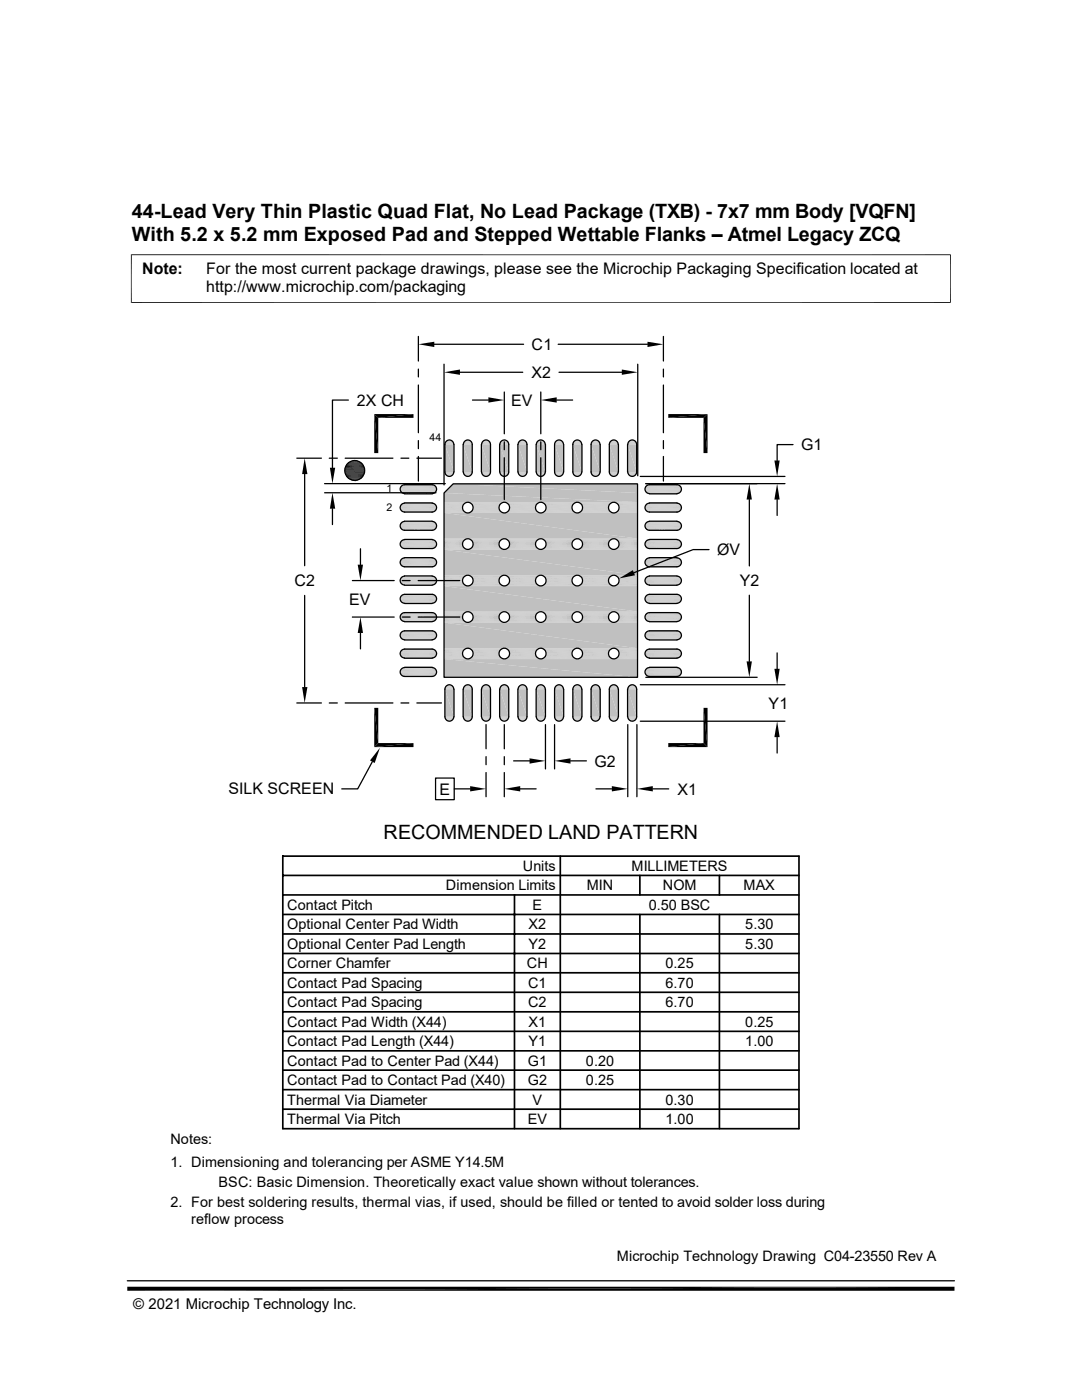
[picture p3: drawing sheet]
<svg xmlns="http://www.w3.org/2000/svg" width="216mm" height="279mm" viewBox="0 0 216 279" stroke-linecap="round" stroke-linejoin="round" font-family="sans-serif">
<defs><g id="words">
<g font-size="3.9">
<text x="26.3" y="43.5">44-Lead Very Thin Plastic Quad Flat, No Lead Package (TXB) - 7x7 mm Body [VQFN]</text>
<text x="26.3" y="48">With 5.2 x 5.2 mm Exposed Pad and Stepped Wettable Flanks – Atmel Legacy ZCQ</text>
<text x="76.5" y="167.4">RECOMMENDED LAND PATTERN</text>
</g>
<g font-size="3.2">
<text x="28.4" y="54.6">Note:</text>
<text x="41.1" y="54.6">For the most current package drawings, please see the Microchip Packaging Specification located at</text>
<text x="41.1" y="58.3">http://www.microchip.com/packaging</text>
<text x="106.1" y="69.9">C1</text>
<text x="106" y="75.4">X2</text>
<text x="71.2" y="80.9">2X CH</text>
<text x="102" y="81">EV</text>
<text x="159.9" y="89.8">G1</text>
<text x="143.1" y="110.8">ØV</text>
<text x="58.8" y="117">C2</text>
<text x="147.6" y="117">Y2</text>
<text x="69.7" y="120.7">EV</text>
<text x="153.4" y="141.4">Y1</text>
<text x="118.6" y="153">G2</text>
<text x="45.6" y="158.5">SILK SCREEN</text>
<text x="87.7" y="158.6">E</text>
<text x="135.2" y="158.6">X1</text>
</g>
<text font-size="3" x="26.6" y="261.3">© 2021 Microchip Technology Inc.</text>
<g font-size="2.9">
<text x="104.3" y="173.8">Units</text>
<text x="126" y="173.8">MILLIMETERS</text>
<text x="89" y="177.7">Dimension Limits</text>
<text x="117.1" y="177.7">MIN</text>
<text x="132.2" y="177.7">NOM</text>
<text x="148.4" y="177.7">MAX</text>
<text x="57.3" y="185.5">Optional Center Pad Width</text>
<text x="57.3" y="181.6">Contact Pitch</text>
<text x="105.5" y="185.5">X2</text>
<text x="106.3" y="181.6">E</text>
<text x="129.5" y="181.6">0.50 BSC</text>
<text x="148.7" y="185.5">5.30</text>
<text x="57.3" y="189.4">Optional Center Pad Length</text>
<text x="105.5" y="189.4">Y2</text>
<text x="148.7" y="189.4">5.30</text>
<text x="57.3" y="197.1">Contact Pad Spacing</text>
<text x="57.3" y="193.3">Corner Chamfer</text>
<text x="105.2" y="193.3">CH</text>
<text x="105.4" y="197.1">C1</text>
<text x="132.8" y="197.1">6.70</text>
<text x="132.8" y="193.3">0.25</text>
<text x="57.3" y="201">Contact Pad Spacing</text>
<text x="105.4" y="201">C2</text>
<text x="132.8" y="201">6.70</text>
<text x="57.3" y="208.8">Contact Pad Length (X44)</text>
<text x="57.3" y="204.9">Contact Pad Width (X44)</text>
<text x="105.5" y="208.8">Y1</text>
<text x="105.5" y="204.9">X1</text>
<text x="148.7" y="208.8">1.00</text>
<text x="148.7" y="204.9">0.25</text>
<text x="57.3" y="212.7">Contact Pad to Center Pad (X44)</text>
<text x="105.3" y="212.7">G1</text>
<text x="116.9" y="212.7">0.20</text>
<text x="57.3" y="220.4">Thermal Via Diameter</text>
<text x="57.3" y="216.6">Contact Pad to Contact Pad (X40)</text>
<text x="105.3" y="216.6">G2</text>
<text x="106.3" y="220.4">V</text>
<text x="116.9" y="216.6">0.25</text>
<text x="132.8" y="220.4">0.30</text>
<text x="57.3" y="224.3">Thermal Via Pitch</text>
<text x="105.3" y="224.3">EV</text>
<text x="132.8" y="224.3">1.00</text>
<text x="34" y="232.9">1. Dimensioning and tolerancing per ASME Y14.5M</text>
<text x="34" y="228.3">Notes:</text>
<text x="43.6" y="236.9">BSC: Basic Dimension. Theoretically exact value shown without tolerances.</text>
<text x="34" y="240.9">2. For best soldering results, thermal vias, if used, should be filled or tented to avoid solder loss during</text>
<text x="38.1" y="244.3">reflow process</text>
<text x="123.1" y="251.6">Microchip Technology Drawing C04-23550 Rev A</text>
</g>
<g font-size="2.1">
<text x="85.7" y="88">44</text>
<text x="77.1" y="98.2">1</text>
<text x="77.1" y="102">2</text>
</g>
</g></defs>
<g fill="#c0c0c0">
<path d="M125.9 87.8h.5z"/>
<path d="M126.1 87.8h.3z"/>
<path d="M122.3 87.8h.4z"/>
<path d="M122.4 87.8h.3z"/>
<path d="M118.6 87.8h.5z"/>
<path d="M118.7 87.8h.4z"/>
<path d="M114.9 87.8h.5z"/>
<path d="M115.1 87.8h.3z"/>
<path d="M111.3 87.8h.5z"/>
<path d="M111.5 87.8h.3z"/>
<path d="M107.7 87.8h.5z"/>
<path d="M107.8 87.8h.4z"/>
<path d="M104 87.8h.5z"/>
<path d="M104.2 87.8h.3z"/>
<path d="M100.4 87.8h.5z"/>
<path d="M100.5 87.8h.4z"/>
<path d="M96.7 87.8h.5z"/>
<path d="M96.9 87.8h.3z"/>
<path d="M93.1 87.8h.5z"/>
<path d="M93.3 87.8h.3z"/>
<path d="M89.5 87.8h.4z"/>
<path d="M89.6 87.8h.3z"/>
<path d="M125.7 87.9h.8z"/>
<path d="M125.9 87.8l.6 .1z"/>
<path d="M122.1 87.9h.8z"/>
<path d="M122.3 87.8l.6 .1z"/>
<path d="M118.4 87.9h.9z"/>
<path d="M118.6 87.8l.7 .1z"/>
<path d="M114.8 87.9h.8z"/>
<path d="M114.9 87.8l.7 .1z"/>
<path d="M111.2 87.9h.8z"/>
<path d="M111.3 87.8l.7 .1z"/>
<path d="M107.5 87.9h.8z"/>
<path d="M107.7 87.8l.6 .1z"/>
<path d="M103.8 87.9h.8z"/>
<path d="M104 87.8l.6 .1z"/>
<path d="M100.2 87.9h.8z"/>
<path d="M100.4 87.8l.6 .1z"/>
<path d="M96.6 87.9h.8z"/>
<path d="M96.7 87.8l.7 .1z"/>
<path d="M92.9 87.9h.8z"/>
<path d="M93.1 87.8l.6 .1z"/>
<path d="M89.3 87.9h.8z"/>
<path d="M89.5 87.8l.6 .1z"/>
<path d="M125.6 88h1.1z"/>
<path d="M125.7 87.9l1 .1z"/>
<path d="M121.9 88h1.1z"/>
<path d="M122.1 87.9l.9 .1z"/>
<path d="M118.3 88h1.1z"/>
<path d="M118.4 87.9l1 .1z"/>
<path d="M114.6 88h1.1z"/>
<path d="M114.8 87.9l.9 .1z"/>
<path d="M111 88h1.1z"/>
<path d="M111.2 87.9l.9 .1z"/>
<path d="M107.4 88h1.1z"/>
<path d="M107.5 87.9l1 .1z"/>
<path d="M103.7 88h1.1z"/>
<path d="M103.8 87.9l1 .1z"/>
<path d="M100.1 88h1.1z"/>
<path d="M100.2 87.9l1 .1z"/>
<path d="M96.4 88h1.1z"/>
<path d="M96.6 87.9l.9 .1z"/>
<path d="M92.8 88h1.1z"/>
<path d="M92.9 87.9l1 .1z"/>
<path d="M89.1 88h1.1z"/>
<path d="M89.3 87.9l.9 .1z"/>
<path d="M125.6 88l1.2 .1h-1.3z"/>
<path d="M125.6 88h1.1l.1 .1z"/>
<path d="M121.9 88l1.2 .1h-1.3z"/>
<path d="M121.9 88h1.1l.1 .1z"/>
<path d="M118.3 88l1.2 .1h-1.3z"/>
<path d="M118.3 88h1.1l.1 .1z"/>
<path d="M114.6 88l1.3 .1h-1.4z"/>
<path d="M114.6 88h1.1l.2 .1z"/>
<path d="M111 88l1.2 .1h-1.3z"/>
<path d="M111 88h1.1l.1 .1z"/>
<path d="M107.4 88l1.2 .1h-1.4z"/>
<path d="M107.4 88h1.1l.1 .1z"/>
<path d="M103.7 88l1.2 .1h-1.3z"/>
<path d="M103.7 88h1.1l.1 .1z"/>
<path d="M100.1 88l1.2 .1h-1.4z"/>
<path d="M100.1 88h1.1l.1 .1z"/>
<path d="M96.4 88l1.3 .1h-1.4z"/>
<path d="M96.4 88h1.1l.2 .1z"/>
<path d="M92.8 88l1.2 .1h-1.3z"/>
<path d="M92.8 88h1.1l.1 .1z"/>
<path d="M89.1 88l1.2 .1h-1.3z"/>
<path d="M89.1 88h1.1l.1 .1z"/>
<path d="M125.5 88.1l1.4 .1h-1.6z"/>
<path d="M125.5 88.1h1.3l.1 .1z"/>
<path d="M121.8 88.1l1.5 .1h-1.6z"/>
<path d="M121.8 88.1h1.3l.2 .1z"/>
<path d="M118.2 88.1l1.4 .1h-1.5z"/>
<path d="M118.2 88.1h1.3l.1 .1z"/>
<path d="M114.5 88.1l1.5 .1h-1.6z"/>
<path d="M114.5 88.1h1.4l.1 .1z"/>
<path d="M110.9 88.1l1.4 .1h-1.5z"/>
<path d="M110.9 88.1h1.3l.1 .1z"/>
<path d="M107.2 88.1l1.5 .1h-1.6z"/>
<path d="M107.2 88.1h1.4l.1 .1z"/>
<path d="M103.6 88.1l1.4 .1h-1.5z"/>
<path d="M103.6 88.1h1.3l.1 .1z"/>
<path d="M99.9 88.1l1.5 .1h-1.6z"/>
<path d="M99.9 88.1h1.4l.1 .1z"/>
<path d="M96.3 88.1l1.4 .1h-1.5z"/>
<path d="M96.3 88.1h1.4v.1z"/>
<path d="M92.7 88.1l1.4 .1h-1.6z"/>
<path d="M92.7 88.1h1.3l.1 .1z"/>
<path d="M89 88.1l1.5 .1h-1.6z"/>
<path d="M89 88.1h1.3l.2 .1z"/>
<path d="M125.3 88.2l1.7 .2h-1.7z"/>
<path d="M125.3 88.2h1.6l.1 .2z"/>
<path d="M121.7 88.2l1.7 .2h-1.8z"/>
<path d="M121.7 88.2h1.6l.1 .2z"/>
<path d="M118.1 88.2l1.6 .2h-1.7z"/>
<path d="M118.1 88.2h1.5l.1 .2z"/>
<path d="M114.4 88.2l1.6 .2h-1.7z"/>
<path d="M114.4 88.2h1.6v.2z"/>
<path d="M110.8 88.2l1.6 .2h-1.7z"/>
<path d="M110.8 88.2h1.5l.1 .2z"/>
<path d="M107.1 88.2l1.7 .2h-1.7z"/>
<path d="M107.1 88.2h1.6l.1 .2z"/>
<path d="M103.5 88.2l1.6 .2h-1.7z"/>
<path d="M103.5 88.2h1.5l.1 .2z"/>
<path d="M99.8 88.2l1.7 .2h-1.7z"/>
<path d="M99.8 88.2h1.6l.1 .2z"/>
<path d="M96.2 88.2l1.6 .2h-1.7z"/>
<path d="M96.2 88.2h1.5l.1 .2z"/>
<path d="M92.5 88.2l1.7 .2h-1.7z"/>
<path d="M92.5 88.2h1.6l.1 .2z"/>
<path d="M88.9 88.2l1.7 .2h-1.8z"/>
<path d="M88.9 88.2h1.6l.1 .2z"/>
<path d="M125.3 88.4l1.7 .2h-1.8z"/>
<path d="M125.3 88.4h1.7v.2z"/>
<path d="M121.6 88.4l1.8 .2h-1.8z"/>
<path d="M121.6 88.4h1.8v.2z"/>
<path d="M118 88.4l1.7 .2h-1.8z"/>
<path d="M118 88.4h1.7v.2z"/>
<path d="M114.3 88.4l1.8 .2h-1.8z"/>
<path d="M114.3 88.4h1.7l.1 .2z"/>
<path d="M110.7 88.4l1.7 .2h-1.7z"/>
<path d="M110.7 88.4h1.7v.2z"/>
<path d="M107.1 88.4l1.7 .2h-1.8z"/>
<path d="M107.1 88.4h1.7v.2z"/>
<path d="M103.4 88.4l1.8 .2h-1.8z"/>
<path d="M103.4 88.4h1.7l.1 .2z"/>
<path d="M99.8 88.4l1.7 .2h-1.8z"/>
<path d="M99.8 88.4h1.7v.2z"/>
<path d="M96.1 88.4l1.8 .2h-1.8z"/>
<path d="M96.1 88.4h1.7l.1 .2z"/>
<path d="M92.5 88.4l1.7 .2h-1.8z"/>
<path d="M92.5 88.4h1.7v.2z"/>
<path d="M88.8 88.4l1.8 .2h-1.8z"/>
<path d="M88.8 88.4h1.8v.2z"/>
<path d="M125.2 88.6l1.8 .1h-1.8z"/>
<path d="M125.2 88.6h1.8v.1z"/>
<path d="M121.6 88.6l1.8 .1h-1.8z"/>
<path d="M121.6 88.6h1.8v.1z"/>
<path d="M117.9 88.6l1.9 .1h-1.9z"/>
<path d="M117.9 88.6h1.8l.1 .1z"/>
<path d="M114.3 88.6l1.8 .1h-1.8z"/>
<path d="M114.3 88.6h1.8v.1z"/>
<path d="M110.7 88.6l1.8 .1h-1.8z"/>
<path d="M110.7 88.6h1.7l.1 .1z"/>
<path d="M107 88.6l1.8 .1h-1.8z"/>
<path d="M107 88.6h1.8v.1z"/>
<path d="M103.4 88.6l1.8 .1h-1.9z"/>
<path d="M103.4 88.6h1.8v.1z"/>
<path d="M99.7 88.6l1.8 .1h-1.8z"/>
<path d="M99.7 88.6h1.8v.1z"/>
<path d="M96.1 88.6l1.8 .1h-1.8z"/>
<path d="M96.1 88.6h1.8v.1z"/>
<path d="M92.4 88.6l1.8 .1h-1.8z"/>
<path d="M92.4 88.6h1.8v.1z"/>
<path d="M88.8 88.6l1.8 .1h-1.8z"/>
<path d="M88.8 88.6h1.8v.1z"/>
<path d="M125.2 88.7l1.8 5.5h-1.8z"/>
<path d="M125.2 88.7h1.8v5.5z"/>
<path d="M121.6 88.7l1.8 5.5h-1.8z"/>
<path d="M121.6 88.7h1.8v5.5z"/>
<path d="M117.9 88.7l1.9 5.5h-1.9z"/>
<path d="M117.9 88.7h1.9v5.5z"/>
<path d="M114.3 88.7l1.8 5.5h-1.8z"/>
<path d="M114.3 88.7h1.8v5.5z"/>
<path d="M110.7 88.7l1.8 5.5h-1.8z"/>
<path d="M110.7 88.7h1.8v5.5z"/>
<path d="M107 88.7l1.8 5.5h-1.8z"/>
<path d="M107 88.7h1.8v5.5z"/>
<path d="M103.3 88.7l1.9 5.5h-1.9z"/>
<path d="M103.3 88.7h1.9v5.5z"/>
<path d="M99.7 88.7l1.8 5.5h-1.8z"/>
<path d="M99.7 88.7h1.8v5.5z"/>
<path d="M96.1 88.7l1.8 5.5h-1.8z"/>
<path d="M96.1 88.7h1.8v5.5z"/>
<path d="M92.4 88.7l1.8 5.5h-1.8z"/>
<path d="M92.4 88.7h1.8v5.5z"/>
<path d="M88.8 88.7l1.8 5.5h-1.8z"/>
<path d="M88.8 88.7h1.8v5.5z"/>
<path d="M125.2 94.2l1.8 .2h-1.8z"/>
<path d="M125.2 94.2h1.8v.2z"/>
<path d="M121.6 94.2l1.8 .2h-1.8z"/>
<path d="M121.6 94.2h1.8v.2z"/>
<path d="M117.9 94.2l1.8 .2h-1.8z"/>
<path d="M117.9 94.2h1.9l-.1 .2z"/>
<path d="M114.3 94.2l1.8 .2h-1.8z"/>
<path d="M114.3 94.2h1.8v.2z"/>
<path d="M110.7 94.2l1.7 .2h-1.7z"/>
<path d="M110.7 94.2h1.8l-.1 .2z"/>
<path d="M103.3 94.2l1.9 .2h-1.8z"/>
<path d="M103.3 94.2h1.9v.2z"/>
<path d="M99.7 94.2l1.8 .2h-1.8z"/>
<path d="M99.7 94.2h1.8v.2z"/>
<path d="M96.1 94.2l1.8 .2h-1.8z"/>
<path d="M96.1 94.2h1.8v.2z"/>
<path d="M92.4 94.2l1.8 .2h-1.8z"/>
<path d="M92.4 94.2h1.8v.2z"/>
<path d="M88.8 94.2l1.8 .2h-1.8z"/>
<path d="M88.8 94.2h1.8v.2z"/>
<path d="M107 94.2l1.8 .2h-1.8z"/>
<path d="M107 94.2h1.8v.2z"/>
<path d="M125.2 94.4l1.8 .1h-1.7z"/>
<path d="M125.2 94.4h1.8v.1z"/>
<path d="M121.6 94.4l1.8 .1h-1.8z"/>
<path d="M121.6 94.4h1.8v.1z"/>
<path d="M117.9 94.4l1.8 .1h-1.7z"/>
<path d="M117.9 94.4h1.8v.1z"/>
<path d="M114.3 94.4l1.7 .1h-1.7z"/>
<path d="M114.3 94.4h1.8l-.1 .1z"/>
<path d="M110.7 94.4l1.7 .1h-1.7z"/>
<path d="M110.7 94.4h1.7v.1z"/>
<path d="M103.4 94.4l1.7 .1h-1.7z"/>
<path d="M103.4 94.4h1.8l-.1 .1z"/>
<path d="M99.7 94.4l1.8 .1h-1.7z"/>
<path d="M99.7 94.4h1.8v.1z"/>
<path d="M96.1 94.4l1.7 .1h-1.7z"/>
<path d="M96.1 94.4h1.8l-.1 .1z"/>
<path d="M92.4 94.4l1.8 .1h-1.7z"/>
<path d="M92.4 94.4h1.8v.1z"/>
<path d="M88.8 94.4l1.8 .1h-1.8z"/>
<path d="M88.8 94.4h1.8v.1z"/>
<path d="M107 94.4l1.8 .1h-1.7z"/>
<path d="M107 94.4h1.8v.1z"/>
<path d="M125.3 94.5l1.6 .2h-1.6z"/>
<path d="M125.3 94.5h1.7l-.1 .2z"/>
<path d="M121.6 94.5l1.7 .2h-1.6z"/>
<path d="M121.6 94.5h1.8l-.1 .2z"/>
<path d="M118 94.5l1.6 .2h-1.5z"/>
<path d="M118 94.5h1.7l-.1 .2z"/>
<path d="M114.3 94.5l1.7 .2h-1.6z"/>
<path d="M114.3 94.5h1.7v.2z"/>
<path d="M110.7 94.5l1.6 .2h-1.5z"/>
<path d="M110.7 94.5h1.7l-.1 .2z"/>
<path d="M103.4 94.5l1.6 .2h-1.5z"/>
<path d="M103.4 94.5h1.7l-.1 .2z"/>
<path d="M99.8 94.5l1.6 .2h-1.6z"/>
<path d="M99.8 94.5h1.7l-.1 .2z"/>
<path d="M96.1 94.5l1.6 .2h-1.5z"/>
<path d="M96.1 94.5h1.7l-.1 .2z"/>
<path d="M92.5 94.5l1.6 .2h-1.6z"/>
<path d="M92.5 94.5h1.7l-.1 .2z"/>
<path d="M88.8 94.5l1.7 .2h-1.6z"/>
<path d="M88.8 94.5h1.8l-.1 .2z"/>
<path d="M107.1 94.5l1.6 .2h-1.6z"/>
<path d="M107.1 94.5h1.7l-.1 .2z"/>
<path d="M125.3 94.7l1.5 .1h-1.3z"/>
<path d="M125.3 94.7h1.6l-.1 .1z"/>
<path d="M121.7 94.7l1.4 .1h-1.3z"/>
<path d="M121.7 94.7h1.6l-.2 .1z"/>
<path d="M118.1 94.7l1.4 .1h-1.3z"/>
<path d="M118.1 94.7h1.5l-.1 .1z"/>
<path d="M114.4 94.7l1.5 .1h-1.4z"/>
<path d="M114.4 94.7h1.6l-.1 .1z"/>
<path d="M110.8 94.7l1.4 .1h-1.3z"/>
<path d="M110.8 94.7h1.5l-.1 .1z"/>
<path d="M103.5 94.7l1.4 .1h-1.3z"/>
<path d="M103.5 94.7h1.5l-.1 .1z"/>
<path d="M99.8 94.7l1.5 .1h-1.4z"/>
<path d="M99.8 94.7h1.6l-.1 .1z"/>
<path d="M96.2 94.7l1.5 .1h-1.4z"/>
<path d="M96.2 94.7h1.5v.1z"/>
<path d="M92.5 94.7l1.5 .1h-1.3z"/>
<path d="M92.5 94.7h1.6l-.1 .1z"/>
<path d="M88.9 94.7l1.4 .1h-1.3z"/>
<path d="M88.9 94.7h1.6l-.2 .1z"/>
<path d="M107.1 94.7l1.4 .1h-1.2z"/>
<path d="M107.1 94.7h1.6l-.2 .1z"/>
<path d="M125.5 94.8l1.2 .1h-1.1z"/>
<path d="M125.5 94.8h1.3l-.1 .1z"/>
<path d="M121.8 94.8l1.2 .1h-1.1z"/>
<path d="M121.8 94.8h1.3l-.1 .1z"/>
<path d="M118.2 94.8l1.2 .1h-1.1z"/>
<path d="M118.2 94.8h1.3l-.1 .1z"/>
<path d="M114.5 94.8l1.2 .1h-1.1z"/>
<path d="M114.5 94.8h1.4l-.2 .1z"/>
<path d="M110.9 94.8l1.2 .1h-1.1z"/>
<path d="M110.9 94.8h1.3l-.1 .1z"/>
<path d="M103.6 94.8l1.2 .1h-1.1z"/>
<path d="M103.6 94.8h1.3l-.1 .1z"/>
<path d="M99.9 94.8l1.3 .1h-1.1z"/>
<path d="M99.9 94.8h1.4l-.1 .1z"/>
<path d="M96.3 94.8l1.2 .1h-1.1z"/>
<path d="M96.3 94.8h1.4l-.2 .1z"/>
<path d="M92.7 94.8l1.2 .1h-1.1z"/>
<path d="M92.7 94.8h1.3l-.1 .1z"/>
<path d="M89 94.8l1.2 .1h-1.1z"/>
<path d="M89 94.8h1.3l-.1 .1z"/>
<path d="M107.3 94.8l1.1 .2h-1z"/>
<path d="M107.3 94.8h1.2l-.1 .2z"/>
<path d="M125.6 94.9l.9 .1z"/>
<path d="M125.6 94.9h1.1z"/>
<path d="M121.9 94.9l1 .1z"/>
<path d="M121.9 94.9h1.1z"/>
<path d="M118.3 94.9l1 .1z"/>
<path d="M118.3 94.9h1.1z"/>
<path d="M114.6 94.9l1 .1z"/>
<path d="M114.6 94.9h1.1z"/>
<path d="M111 94.9l1 .1z"/>
<path d="M111 94.9h1.1z"/>
<path d="M103.7 94.9l.9 .1z"/>
<path d="M103.7 94.9h1.1z"/>
<path d="M100.1 94.9l.9 .1z"/>
<path d="M100.1 94.9h1.1z"/>
<path d="M96.4 94.9l1 .1z"/>
<path d="M96.4 94.9h1.1z"/>
<path d="M92.8 94.9l.9 .1z"/>
<path d="M92.8 94.9h1.1z"/>
<path d="M89.1 94.9l1 .1z"/>
<path d="M89.1 94.9h1.1z"/>
<path d="M107.4 95h.8z"/>
<path d="M107.4 95h1z"/>
<path d="M125.7 95h.7z"/>
<path d="M125.7 95h.8z"/>
<path d="M122.1 95h.6z"/>
<path d="M122.1 95h.8z"/>
<path d="M118.4 95h.7z"/>
<path d="M118.4 95h.9z"/>
<path d="M114.8 95h.6z"/>
<path d="M114.8 95h.8z"/>
<path d="M111.2 95h.6z"/>
<path d="M111.2 95h.8z"/>
<path d="M103.8 95h.7z"/>
<path d="M103.8 95h.8z"/>
<path d="M100.2 95h.7z"/>
<path d="M100.2 95h.8z"/>
<path d="M96.6 95h.6z"/>
<path d="M96.6 95h.8z"/>
<path d="M92.9 95h.7z"/>
<path d="M92.9 95h.8z"/>
<path d="M89.3 95h.6z"/>
<path d="M89.3 95h.8z"/>
<path d="M107.6 95l.5 .1z"/>
<path d="M107.6 95h.6z"/>
<path d="M125.9 95l.3 .1z"/>
<path d="M125.9 95h.5z"/>
<path d="M122.3 95l.3 .1z"/>
<path d="M122.3 95h.4z"/>
<path d="M118.6 95l.3 .1z"/>
<path d="M118.6 95h.5z"/>
<path d="M114.9 95l.4 .1z"/>
<path d="M114.9 95h.5z"/>
<path d="M111.3 95l.3 .1z"/>
<path d="M111.3 95h.5z"/>
<path d="M107.7 95.1h.2z"/>
<path d="M107.7 95.1h.4z"/>
<path d="M104 95l.4 .1z"/>
<path d="M104 95h.5z"/>
<path d="M100.4 95l.3 .1z"/>
<path d="M100.4 95h.5z"/>
<path d="M96.7 95l.4 .1z"/>
<path d="M96.7 95h.5z"/>
<path d="M93.1 95l.3 .1z"/>
<path d="M93.1 95h.5z"/>
<path d="M89.5 95l.2 .1z"/>
<path d="M89.5 95h.4z"/>
</g>
<g fill="none" stroke="#c0c0c0" stroke-width=".2">
<path d="M79.8 97.5h7.3M79.8 97.6h7.3M79.8 97.8h7.3M79.9 97.3h7.2M79.9 98h7.2M79.9 97.2h7.1M79.9 98.1h7.1M80 97h7M80 98.2h7M80.1 96.9h6.7M80.1 98.4h6.7M80.3 96.8h6.4"/>
<path d="M80.3 98.5h6.4M80.4 96.8h6.1M80.4 98.5h6.1M80.6 96.7h5.8M80.6 98.6h5.8M128.7 97.5h7.3M128.7 97.6h7.3M128.7 97.8h7.3M128.7 97.3h7.2M128.7 98h7.2M128.8 97.2h7.1M128.8 98.1h7.1"/>
<path d="M128.9 97h6.9M128.9 98.2h6.9M129 96.9h6.7M129 98.4h6.7M129.1 96.8h6.5M129.1 98.5h6.5M129.3 96.8h6.1M129.3 98.5h6.1M129.4 96.7h5.8M129.4 98.6h5.8M79.8 101.1h7.3M79.8 101.3h7.3"/>
<path d="M79.8 101.5h7.3M79.8 104.8h7.3M79.8 104.9h7.3M79.8 105.1h7.3M79.8 108.4h7.3M79.8 108.6h7.3M79.8 108.8h7.3M79.8 112.1h7.3M79.8 112.2h7.3M79.8 112.4h7.3M79.8 115.7h7.3M79.8 115.9h7.3"/>
<path d="M79.8 116h7.3M79.8 119.3h7.3M79.8 119.5h7.3M79.8 119.7h7.3M79.9 101h7.2M79.9 101.6h7.2M79.9 104.6h7.2M79.9 105.3h7.2M79.9 108.2h7.2M79.9 108.9h7.2M79.9 111.9h7.2M79.9 112.5h7.2"/>
<path d="M79.9 115.5h7.2M79.9 116.2h7.2M79.9 119.2h7.2M79.9 119.8h7.2M79.9 100.8h7.1M79.9 101.8h7.1M79.9 104.5h7.1M79.9 105.4h7.1M79.9 108.1h7.1M79.9 109.1h7.1M79.9 111.7h7.1M79.9 112.7h7.1"/>
<path d="M79.9 115.4h7.1M79.9 116.4h7.1M79.9 119h7.1M79.9 120h7.1M80 100.7h7M80 101.9h7M80 104.3h7M80 105.6h7M80 108h7M80 109.2h7M80 111.6h7M80 112.8h7"/>
<path d="M80 115.3h7M80 116.5h7M80 118.9h7M80.1 100.6h6.7M80.1 102h6.7M80.1 104.2h6.7M80.1 105.7h6.7M80.1 107.8h6.7M80.1 109.3h6.7M80.1 111.5h6.7M80.1 112.9h6.7M80.1 115.1h6.7"/>
<path d="M80.1 116.6h6.7M80.1 118.8h6.7M80.3 100.5h6.4M80.3 102.1h6.4M80.3 104.1h6.4M80.3 105.7h6.4M80.3 107.8h6.4M80.3 109.4h6.4M80.3 111.4h6.4M80.3 113h6.4M80.3 115.1h6.4M80.3 116.7h6.4"/>
<path d="M80.3 118.7h6.4M80.4 100.4h6.1M80.4 102.2h6.1M80.4 104.1h6.1M80.4 105.8h6.1M80.4 107.7h6.1M80.4 109.5h6.1M80.4 111.4h6.1M80.4 113.1h6.1M80.4 115h6.1M80.4 116.7h6.1M80.4 118.6h6.1"/>
<path d="M80.6 100.4h5.8M80.6 102.2h5.8M80.6 105.8h5.8M80.6 107.7h5.8M80.6 109.5h5.8M80.6 111.3h5.8M80.6 113.1h5.8M80.6 115h5.8M80.6 116.8h5.8M128.7 101.1h7.3M128.7 101.3h7.3M128.7 101.5h7.3"/>
<path d="M128.7 104.8h7.3M128.7 104.9h7.3M128.7 105.1h7.3M128.7 108.4h7.3M128.7 108.6h7.3M128.7 108.8h7.3M128.7 112.1h7.3M128.7 112.2h7.3M128.7 112.4h7.3M128.7 115.7h7.3M128.7 115.9h7.3M128.7 116h7.3"/>
<path d="M128.7 119.3h7.3M128.7 119.5h7.3M128.7 119.7h7.3M128.7 101h7.2M128.7 101.6h7.2M128.7 104.6h7.2M128.7 105.3h7.2M128.7 108.2h7.2M128.7 108.9h7.2M128.7 111.9h7.2M128.7 112.5h7.2M128.7 115.5h7.2"/>
<path d="M128.7 116.2h7.2M128.7 119.2h7.2M128.7 119.8h7.2M128.8 100.8h7.1M128.8 101.8h7.1M128.8 104.5h7.1M128.8 105.4h7.1M128.8 108.1h7.1M128.8 109.1h7.1M128.8 111.7h7.1M128.8 112.7h7.1M128.8 115.4h7.1"/>
<path d="M128.8 116.4h7.1M128.8 119h7.1M128.8 120h7.1M128.9 100.7h6.9M128.9 101.9h6.9M128.9 104.3h6.9M128.9 105.6h6.9M128.9 108h6.9M128.9 109.2h6.9M128.9 111.6h6.9M128.9 112.8h6.9M128.9 115.3h6.9"/>
<path d="M128.9 116.5h6.9M128.9 118.9h6.9M129 100.6h6.7M129 102h6.7M129 104.2h6.7M129 105.7h6.7M129 107.8h6.7M129 109.3h6.7M129 111.5h6.7M129 112.9h6.7M129 115.1h6.7M129 116.6h6.7"/>
<path d="M129 118.8h6.7M129.1 100.5h6.5M129.1 102.1h6.5M129.1 104.1h6.5M129.1 105.7h6.5M129.1 107.8h6.5M129.1 109.4h6.5M129.1 111.4h6.5M129.1 113h6.5M129.1 115.1h6.5M129.1 116.7h6.5M129.1 118.7h6.5"/>
<path d="M129.3 100.4h6.1M129.3 102.2h6.1M129.3 104.1h6.1M129.3 105.8h6.1M129.3 107.7h6.1M129.3 109.5h6.1M129.3 111.4h6.1M129.3 113.1h6.1M129.3 115h6.1M129.3 116.7h6.1M129.3 118.6h6.1M129.4 100.4h5.8"/>
<path d="M129.4 102.2h5.8M129.4 105.8h5.8M129.4 107.7h5.8M129.4 109.5h5.8M129.4 111.3h5.8M129.4 113.1h5.8M129.4 115h5.8M129.4 116.8h5.8M79.8 123h7.3M79.8 123.1h7.3M79.8 123.3h7.3M79.8 126.6h7.3"/>
<path d="M79.8 126.8h7.3M79.8 127h7.3M79.8 130.3h7.3M79.8 130.4h7.3M79.8 130.6h7.3M79.8 133.9h7.3M79.8 134.1h7.3M79.8 134.3h7.3M79.9 122.8h7.2M79.9 123.5h7.2M79.9 126.5h7.2M79.9 127.1h7.2"/>
<path d="M79.9 130.1h7.2M79.9 130.8h7.2M79.9 133.8h7.2M79.9 134.4h7.2M79.9 122.7h7.1M79.9 123.6h7.1M79.9 126.3h7.1M79.9 127.3h7.1M79.9 130h7.1M79.9 130.9h7.1M79.9 133.6h7.1M79.9 134.6h7.1"/>
<path d="M80 120.1h7M80 122.5h7M80 123.8h7M80 126.2h7M80 127.4h7M80 129.8h7M80 131h7M80 133.5h7M80 134.7h7M80.1 120.2h6.7M80.1 122.4h6.7M80.1 123.9h6.7"/>
<path d="M80.1 126.1h6.7M80.1 127.5h6.7M80.1 129.7h6.7M80.1 131.2h6.7M80.1 133.4h6.7M80.1 134.8h6.7M80.3 120.3h6.4M80.3 122.3h6.4M80.3 124h6.4M80.3 126h6.4M80.3 127.6h6.4M80.3 129.6h6.4"/>
<path d="M80.3 131.3h6.4M80.3 133.3h6.4M80.3 134.9h6.4M80.4 120.4h6.1M80.4 122.3h6.1M80.4 124h6.1M80.4 125.9h6.1M80.4 127.7h6.1M80.4 129.6h6.1M80.4 131.3h6.1M80.4 133.2h6.1M80.4 135h6.1"/>
<path d="M80.6 120.4h5.8M80.6 124.1h5.8M80.6 127.7h5.8M128.7 123h7.3M128.7 123.1h7.3M128.7 123.3h7.3M128.7 126.6h7.3M128.7 126.8h7.3M128.7 127h7.3M128.7 130.3h7.3M128.7 130.4h7.3M128.7 130.6h7.3"/>
<path d="M128.7 133.9h7.3M128.7 134.1h7.3M128.7 134.3h7.3M128.7 122.8h7.2M128.7 123.5h7.2M128.7 126.5h7.2M128.7 127.1h7.2M128.7 130.1h7.2M128.7 130.8h7.2M128.7 133.8h7.2M128.7 134.4h7.2M128.8 122.7h7.1"/>
<path d="M128.8 123.6h7.1M128.8 126.3h7.1M128.8 127.3h7.1M128.8 130h7.1M128.8 130.9h7.1M128.8 133.6h7.1M128.8 134.6h7.1M128.9 120.1h6.9M128.9 122.5h6.9M128.9 123.8h6.9M128.9 126.2h6.9M128.9 127.4h6.9"/>
<path d="M128.9 129.8h6.9M128.9 131h6.9M128.9 133.5h6.9M128.9 134.7h6.9M129 120.2h6.7M129 122.4h6.7M129 123.9h6.7M129 126.1h6.7M129 127.5h6.7M129 129.7h6.7M129 131.2h6.7M129 133.4h6.7"/>
<path d="M129 134.8h6.7M129.1 120.3h6.5M129.1 122.3h6.5M129.1 124h6.5M129.1 126h6.5M129.1 127.6h6.5M129.1 129.6h6.5M129.1 131.3h6.5M129.1 133.3h6.5M129.1 134.9h6.5M129.3 120.4h6.1M129.3 122.3h6.1"/>
<path d="M129.3 124h6.1M129.3 125.9h6.1M129.3 127.7h6.1M129.3 129.6h6.1M129.3 131.3h6.1M129.3 133.2h6.1M129.3 135h6.1M129.4 120.4h5.8M129.4 124.1h5.8M129.4 127.7h5.8"/>
</g>
<g fill="#c0c0c0">
<path d="M125.9 136.7h.5z"/>
<path d="M126.1 136.7h.3z"/>
<path d="M122.3 136.7h.4z"/>
<path d="M122.4 136.7h.3z"/>
<path d="M118.6 136.7h.5z"/>
<path d="M118.7 136.7h.4z"/>
<path d="M114.9 136.7h.5z"/>
<path d="M115.1 136.7h.3z"/>
<path d="M111.3 136.7h.5z"/>
<path d="M111.5 136.7h.3z"/>
<path d="M107.7 136.7h.5z"/>
<path d="M107.8 136.7h.4z"/>
<path d="M104 136.7h.5z"/>
<path d="M104.2 136.7h.3z"/>
<path d="M100.4 136.7h.5z"/>
<path d="M100.5 136.7h.4z"/>
<path d="M96.7 136.7h.5z"/>
<path d="M96.9 136.7h.3z"/>
<path d="M93.1 136.7h.5z"/>
<path d="M93.3 136.7h.3z"/>
<path d="M89.5 136.7h.4z"/>
<path d="M89.6 136.7h.3z"/>
<path d="M125.7 136.7h.8z"/>
<path d="M125.9 136.7h.6z"/>
<path d="M122.1 136.7h.8z"/>
<path d="M122.3 136.7h.6z"/>
<path d="M118.4 136.7h.9z"/>
<path d="M118.6 136.7h.7z"/>
<path d="M114.8 136.7h.8z"/>
<path d="M114.9 136.7h.7z"/>
<path d="M111.2 136.7h.8z"/>
<path d="M111.3 136.7h.7z"/>
<path d="M107.5 136.7h.8z"/>
<path d="M107.7 136.7h.6z"/>
<path d="M103.8 136.7h.8z"/>
<path d="M104 136.7h.6z"/>
<path d="M100.2 136.7h.8z"/>
<path d="M100.4 136.7h.6z"/>
<path d="M96.6 136.7h.8z"/>
<path d="M96.7 136.7h.7z"/>
<path d="M92.9 136.7h.8z"/>
<path d="M93.1 136.7h.6z"/>
<path d="M89.3 136.7h.8z"/>
<path d="M89.5 136.7h.6z"/>
<path d="M125.6 136.8h1.1z"/>
<path d="M125.7 136.7l1 .1z"/>
<path d="M121.9 136.8h1.1z"/>
<path d="M122.1 136.7l.9 .1z"/>
<path d="M118.3 136.8h1.1z"/>
<path d="M118.4 136.7l1 .1z"/>
<path d="M114.6 136.8h1.1z"/>
<path d="M114.8 136.7l.9 .1z"/>
<path d="M111 136.8h1.1z"/>
<path d="M111.2 136.7l.9 .1z"/>
<path d="M107.4 136.8h1.1z"/>
<path d="M107.5 136.7l1 .1z"/>
<path d="M103.7 136.8h1.1z"/>
<path d="M103.8 136.7l1 .1z"/>
<path d="M100.1 136.8h1.1z"/>
<path d="M100.2 136.7l1 .1z"/>
<path d="M96.4 136.8h1.1z"/>
<path d="M96.6 136.7l.9 .1z"/>
<path d="M92.8 136.8h1.1z"/>
<path d="M92.9 136.7l1 .1z"/>
<path d="M89.1 136.8h1.1z"/>
<path d="M89.3 136.7l.9 .1z"/>
<path d="M125.6 136.8l1.2 .1h-1.3z"/>
<path d="M125.6 136.8h1.1l.1 .1z"/>
<path d="M121.9 136.8l1.2 .1h-1.3z"/>
<path d="M121.9 136.8h1.1l.1 .1z"/>
<path d="M118.3 136.8l1.2 .1h-1.3z"/>
<path d="M118.3 136.8h1.1l.1 .1z"/>
<path d="M114.6 136.8l1.3 .1h-1.4z"/>
<path d="M114.6 136.8h1.1l.2 .1z"/>
<path d="M111 136.8l1.2 .1h-1.3z"/>
<path d="M111 136.8h1.1l.1 .1z"/>
<path d="M107.4 136.8l1.2 .1h-1.4z"/>
<path d="M107.4 136.8h1.1l.1 .1z"/>
<path d="M103.7 136.8l1.2 .1h-1.3z"/>
<path d="M103.7 136.8h1.1l.1 .1z"/>
<path d="M100.1 136.8l1.2 .1h-1.4z"/>
<path d="M100.1 136.8h1.1l.1 .1z"/>
<path d="M96.4 136.8l1.3 .1h-1.4z"/>
<path d="M96.4 136.8h1.1l.2 .1z"/>
<path d="M92.8 136.8l1.2 .1h-1.3z"/>
<path d="M92.8 136.8h1.1l.1 .1z"/>
<path d="M89.1 136.8l1.2 .1h-1.3z"/>
<path d="M89.1 136.8h1.1l.1 .1z"/>
<path d="M125.5 136.9l1.4 .2h-1.6z"/>
<path d="M125.5 136.9h1.3l.1 .2z"/>
<path d="M121.8 136.9l1.5 .2h-1.6z"/>
<path d="M121.8 136.9h1.3l.2 .2z"/>
<path d="M118.2 136.9l1.4 .2h-1.5z"/>
<path d="M118.2 136.9h1.3l.1 .2z"/>
<path d="M114.5 136.9l1.5 .2h-1.6z"/>
<path d="M114.5 136.9h1.4l.1 .2z"/>
<path d="M110.9 136.9l1.4 .2h-1.5z"/>
<path d="M110.9 136.9h1.3l.1 .2z"/>
<path d="M107.2 136.9l1.5 .2h-1.6z"/>
<path d="M107.2 136.9h1.4l.1 .2z"/>
<path d="M103.6 136.9l1.4 .2h-1.5z"/>
<path d="M103.6 136.9h1.3l.1 .2z"/>
<path d="M99.9 136.9l1.5 .2h-1.6z"/>
<path d="M99.9 136.9h1.4l.1 .2z"/>
<path d="M96.3 136.9l1.4 .2h-1.5z"/>
<path d="M96.3 136.9h1.4v.2z"/>
<path d="M92.7 136.9l1.4 .2h-1.6z"/>
<path d="M92.7 136.9h1.3l.1 .2z"/>
<path d="M89 136.9l1.5 .2h-1.6z"/>
<path d="M89 136.9h1.3l.2 .2z"/>
<path d="M125.3 137.1l1.7 .1h-1.7z"/>
<path d="M125.3 137.1h1.6l.1 .1z"/>
<path d="M121.7 137.1l1.7 .1h-1.8z"/>
<path d="M121.7 137.1h1.6l.1 .1z"/>
<path d="M118.1 137.1l1.6 .1h-1.7z"/>
<path d="M118.1 137.1h1.5l.1 .1z"/>
<path d="M114.4 137.1l1.6 .1h-1.7z"/>
<path d="M114.4 137.1h1.6v.1z"/>
<path d="M110.8 137.1l1.6 .1h-1.7z"/>
<path d="M110.8 137.1h1.5l.1 .1z"/>
<path d="M107.1 137.1l1.7 .1h-1.7z"/>
<path d="M107.1 137.1h1.6l.1 .1z"/>
<path d="M103.5 137.1l1.6 .1h-1.7z"/>
<path d="M103.5 137.1h1.5l.1 .1z"/>
<path d="M99.8 137.1l1.7 .1h-1.7z"/>
<path d="M99.8 137.1h1.6l.1 .1z"/>
<path d="M96.2 137.1l1.6 .1h-1.7z"/>
<path d="M96.2 137.1h1.5l.1 .1z"/>
<path d="M92.5 137.1l1.7 .1h-1.7z"/>
<path d="M92.5 137.1h1.6l.1 .1z"/>
<path d="M88.9 137.1l1.7 .1h-1.8z"/>
<path d="M88.9 137.1h1.6l.1 .1z"/>
<path d="M125.3 137.2l1.7 .2h-1.8z"/>
<path d="M125.3 137.2h1.7v.2z"/>
<path d="M121.6 137.2l1.8 .2h-1.8z"/>
<path d="M121.6 137.2h1.8v.2z"/>
<path d="M118 137.2l1.7 .2h-1.8z"/>
<path d="M118 137.2h1.7v.2z"/>
<path d="M114.3 137.2l1.8 .2h-1.8z"/>
<path d="M114.3 137.2h1.7l.1 .2z"/>
<path d="M110.7 137.2l1.7 .2h-1.7z"/>
<path d="M110.7 137.2h1.7v.2z"/>
<path d="M107.1 137.2l1.7 .2h-1.8z"/>
<path d="M107.1 137.2h1.7v.2z"/>
<path d="M103.4 137.2l1.8 .2h-1.8z"/>
<path d="M103.4 137.2h1.7l.1 .2z"/>
<path d="M99.8 137.2l1.7 .2h-1.8z"/>
<path d="M99.8 137.2h1.7v.2z"/>
<path d="M96.1 137.2l1.8 .2h-1.8z"/>
<path d="M96.1 137.2h1.7l.1 .2z"/>
<path d="M92.5 137.2l1.7 .2h-1.8z"/>
<path d="M92.5 137.2h1.7v.2z"/>
<path d="M88.8 137.2l1.8 .2h-1.8z"/>
<path d="M88.8 137.2h1.8v.2z"/>
<path d="M125.2 137.4l1.8 .1h-1.8z"/>
<path d="M125.2 137.4h1.8v.1z"/>
<path d="M121.6 137.4l1.8 .1h-1.8z"/>
<path d="M121.6 137.4h1.8v.1z"/>
<path d="M117.9 137.4l1.9 .1h-1.9z"/>
<path d="M117.9 137.4h1.8l.1 .1z"/>
<path d="M114.3 137.4l1.8 .1h-1.8z"/>
<path d="M114.3 137.4h1.8v.1z"/>
<path d="M110.7 137.4l1.8 .1h-1.8z"/>
<path d="M110.7 137.4h1.7l.1 .1z"/>
<path d="M107 137.4l1.8 .1h-1.8z"/>
<path d="M107 137.4h1.8v.1z"/>
<path d="M103.4 137.4l1.8 .1h-1.9z"/>
<path d="M103.4 137.4h1.8v.1z"/>
<path d="M99.7 137.4l1.8 .1h-1.8z"/>
<path d="M99.7 137.4h1.8v.1z"/>
<path d="M96.1 137.4l1.8 .1h-1.8z"/>
<path d="M96.1 137.4h1.8v.1z"/>
<path d="M92.4 137.4l1.8 .1h-1.8z"/>
<path d="M92.4 137.4h1.8v.1z"/>
<path d="M88.8 137.4l1.8 .1h-1.8z"/>
<path d="M88.8 137.4h1.8v.1z"/>
<path d="M125.2 137.5l1.8 5.5h-1.8z"/>
<path d="M125.2 137.5h1.8v5.5z"/>
<path d="M121.6 137.5l1.8 5.5h-1.8z"/>
<path d="M121.6 137.5h1.8v5.5z"/>
<path d="M117.9 137.5l1.9 5.5h-1.9z"/>
<path d="M117.9 137.5h1.9v5.5z"/>
<path d="M114.3 137.5l1.8 5.5h-1.8z"/>
<path d="M114.3 137.5h1.8v5.5z"/>
<path d="M110.7 137.5l1.8 5.5h-1.8z"/>
<path d="M110.7 137.5h1.8v5.5z"/>
<path d="M107 137.5l1.8 5.5h-1.8z"/>
<path d="M107 137.5h1.8v5.5z"/>
<path d="M103.3 137.5l1.9 5.5h-1.9z"/>
<path d="M103.3 137.5h1.9v5.5z"/>
<path d="M99.7 137.5l1.8 5.5h-1.8z"/>
<path d="M99.7 137.5h1.8v5.5z"/>
<path d="M96.1 137.5l1.8 5.5h-1.8z"/>
<path d="M96.1 137.5h1.8v5.5z"/>
<path d="M92.4 137.5l1.8 5.5h-1.8z"/>
<path d="M92.4 137.5h1.8v5.5z"/>
<path d="M88.8 137.5l1.8 5.5h-1.8z"/>
<path d="M88.8 137.5h1.8v5.5z"/>
<path d="M125.2 143l1.8 .2h-1.8z"/>
<path d="M125.2 143h1.8v.2z"/>
<path d="M121.6 143l1.8 .2h-1.8z"/>
<path d="M121.6 143h1.8v.2z"/>
<path d="M117.9 143l1.8 .2h-1.8z"/>
<path d="M117.9 143h1.9l-.1 .2z"/>
<path d="M114.3 143l1.8 .2h-1.8z"/>
<path d="M114.3 143h1.8v.2z"/>
<path d="M110.7 143l1.7 .2h-1.7z"/>
<path d="M110.7 143h1.8l-.1 .2z"/>
<path d="M107 143l1.8 .2h-1.8z"/>
<path d="M107 143h1.8v.2z"/>
<path d="M103.3 143l1.9 .2h-1.8z"/>
<path d="M103.3 143h1.9v.2z"/>
<path d="M99.7 143l1.8 .2h-1.8z"/>
<path d="M99.7 143h1.8v.2z"/>
<path d="M96.1 143l1.8 .2h-1.8z"/>
<path d="M96.1 143h1.8v.2z"/>
<path d="M92.4 143l1.8 .2h-1.8z"/>
<path d="M92.4 143h1.8v.2z"/>
<path d="M88.8 143l1.8 .2h-1.8z"/>
<path d="M88.8 143h1.8v.2z"/>
<path d="M125.2 143.2l1.8 .1h-1.7z"/>
<path d="M125.2 143.2h1.8v.1z"/>
<path d="M121.6 143.2l1.8 .1h-1.8z"/>
<path d="M121.6 143.2h1.8v.1z"/>
<path d="M117.9 143.2l1.8 .1h-1.7z"/>
<path d="M117.9 143.2h1.8v.1z"/>
<path d="M114.3 143.2l1.7 .1h-1.7z"/>
<path d="M114.3 143.2h1.8l-.1 .1z"/>
<path d="M110.7 143.2l1.7 .1h-1.7z"/>
<path d="M110.7 143.2h1.7v.1z"/>
<path d="M107 143.2l1.8 .1h-1.7z"/>
<path d="M107 143.2h1.8v.1z"/>
<path d="M103.4 143.2l1.7 .1h-1.7z"/>
<path d="M103.4 143.2h1.8l-.1 .1z"/>
<path d="M99.7 143.2l1.8 .1h-1.7z"/>
<path d="M99.7 143.2h1.8v.1z"/>
<path d="M96.1 143.2l1.7 .1h-1.7z"/>
<path d="M96.1 143.2h1.8l-.1 .1z"/>
<path d="M92.4 143.2l1.8 .1h-1.7z"/>
<path d="M92.4 143.2h1.8v.1z"/>
<path d="M88.8 143.2l1.8 .1h-1.8z"/>
<path d="M88.8 143.2h1.8v.1z"/>
<path d="M125.3 143.3l1.6 .2h-1.6z"/>
<path d="M125.3 143.3h1.7l-.1 .2z"/>
<path d="M121.6 143.3l1.7 .2h-1.6z"/>
<path d="M121.6 143.3h1.8l-.1 .2z"/>
<path d="M118 143.3l1.6 .2h-1.5z"/>
<path d="M118 143.3h1.7l-.1 .2z"/>
<path d="M114.3 143.3l1.7 .2h-1.6z"/>
<path d="M114.3 143.3h1.7v.2z"/>
<path d="M110.7 143.3l1.6 .2h-1.5z"/>
<path d="M110.7 143.3h1.7l-.1 .2z"/>
<path d="M107.1 143.3l1.6 .2h-1.6z"/>
<path d="M107.1 143.3h1.7l-.1 .2z"/>
<path d="M103.4 143.3l1.6 .2h-1.5z"/>
<path d="M103.4 143.3h1.7l-.1 .2z"/>
<path d="M99.8 143.3l1.6 .2h-1.6z"/>
<path d="M99.8 143.3h1.7l-.1 .2z"/>
<path d="M96.1 143.3l1.6 .2h-1.5z"/>
<path d="M96.1 143.3h1.7l-.1 .2z"/>
<path d="M92.5 143.3l1.6 .2h-1.6z"/>
<path d="M92.5 143.3h1.7l-.1 .2z"/>
<path d="M88.8 143.3l1.7 .2h-1.6z"/>
<path d="M88.8 143.3h1.8l-.1 .2z"/>
<path d="M125.3 143.5l1.5 .1h-1.3z"/>
<path d="M125.3 143.5h1.6l-.1 .1z"/>
<path d="M121.7 143.5l1.4 .1h-1.3z"/>
<path d="M121.7 143.5h1.6l-.2 .1z"/>
<path d="M118.1 143.5l1.4 .1h-1.3z"/>
<path d="M118.1 143.5h1.5l-.1 .1z"/>
<path d="M114.4 143.5l1.5 .1h-1.4z"/>
<path d="M114.4 143.5h1.6l-.1 .1z"/>
<path d="M110.8 143.5l1.4 .1h-1.3z"/>
<path d="M110.8 143.5h1.5l-.1 .1z"/>
<path d="M107.1 143.5l1.5 .1h-1.4z"/>
<path d="M107.1 143.5h1.6l-.1 .1z"/>
<path d="M103.5 143.5l1.4 .1h-1.3z"/>
<path d="M103.5 143.5h1.5l-.1 .1z"/>
<path d="M99.8 143.5l1.5 .1h-1.4z"/>
<path d="M99.8 143.5h1.6l-.1 .1z"/>
<path d="M96.2 143.5l1.5 .1h-1.4z"/>
<path d="M96.2 143.5h1.5v.1z"/>
<path d="M92.5 143.5l1.5 .1h-1.3z"/>
<path d="M92.5 143.5h1.6l-.1 .1z"/>
<path d="M88.9 143.5l1.4 .1h-1.3z"/>
<path d="M88.9 143.5h1.6l-.2 .1z"/>
<path d="M125.5 143.6l1.2 .2h-1.1z"/>
<path d="M125.5 143.6h1.3l-.1 .2z"/>
<path d="M121.8 143.6l1.2 .2h-1.1z"/>
<path d="M121.8 143.6h1.3l-.1 .2z"/>
<path d="M118.2 143.6l1.2 .2h-1.1z"/>
<path d="M118.2 143.6h1.3l-.1 .2z"/>
<path d="M114.5 143.6l1.2 .2h-1.1z"/>
<path d="M114.5 143.6h1.4l-.2 .2z"/>
<path d="M110.9 143.6l1.2 .2h-1.1z"/>
<path d="M110.9 143.6h1.3l-.1 .2z"/>
<path d="M107.2 143.6l1.3 .2h-1.1z"/>
<path d="M107.2 143.6h1.4l-.1 .2z"/>
<path d="M103.6 143.6l1.2 .2h-1.1z"/>
<path d="M103.6 143.6h1.3l-.1 .2z"/>
<path d="M99.9 143.6l1.3 .2h-1.1z"/>
<path d="M99.9 143.6h1.4l-.1 .2z"/>
<path d="M96.3 143.6l1.2 .2h-1.1z"/>
<path d="M96.3 143.6h1.4l-.2 .2z"/>
<path d="M92.7 143.6l1.2 .2h-1.1z"/>
<path d="M92.7 143.6h1.3l-.1 .2z"/>
<path d="M89 143.6l1.2 .2h-1.1z"/>
<path d="M89 143.6h1.3l-.1 .2z"/>
<path d="M125.6 143.8h.9z"/>
<path d="M125.6 143.8h1.1z"/>
<path d="M121.9 143.8h1z"/>
<path d="M121.9 143.8h1.1z"/>
<path d="M118.3 143.8h1z"/>
<path d="M118.3 143.8h1.1z"/>
<path d="M114.6 143.8h1z"/>
<path d="M114.6 143.8h1.1z"/>
<path d="M111 143.8h1z"/>
<path d="M111 143.8h1.1z"/>
<path d="M107.4 143.8h.9z"/>
<path d="M107.4 143.8h1.1z"/>
<path d="M103.7 143.8h.9z"/>
<path d="M103.7 143.8h1.1z"/>
<path d="M100.1 143.8h.9z"/>
<path d="M100.1 143.8h1.1z"/>
<path d="M96.4 143.8h1z"/>
<path d="M96.4 143.8h1.1z"/>
<path d="M92.8 143.8h.9z"/>
<path d="M92.8 143.8h1.1z"/>
<path d="M89.1 143.8h1z"/>
<path d="M89.1 143.8h1.1z"/>
<path d="M125.7 143.8l.7 .1z"/>
<path d="M125.7 143.8h.8z"/>
<path d="M122.1 143.8l.6 .1z"/>
<path d="M122.1 143.8h.8z"/>
<path d="M118.4 143.8l.7 .1z"/>
<path d="M118.4 143.8h.9z"/>
<path d="M114.8 143.8l.6 .1z"/>
<path d="M114.8 143.8h.8z"/>
<path d="M111.2 143.8l.6 .1z"/>
<path d="M111.2 143.8h.8z"/>
<path d="M107.5 143.8l.7 .1z"/>
<path d="M107.5 143.8h.8z"/>
<path d="M103.8 143.8l.7 .1z"/>
<path d="M103.8 143.8h.8z"/>
<path d="M100.2 143.8l.7 .1z"/>
<path d="M100.2 143.8h.8z"/>
<path d="M96.6 143.8l.6 .1z"/>
<path d="M96.6 143.8h.8z"/>
<path d="M92.9 143.8l.7 .1z"/>
<path d="M92.9 143.8h.8z"/>
<path d="M89.3 143.8l.6 .1z"/>
<path d="M89.3 143.8h.8z"/>
<path d="M125.9 143.9h.3z"/>
<path d="M125.9 143.9h.5z"/>
<path d="M122.3 143.9h.3z"/>
<path d="M122.3 143.9h.4z"/>
<path d="M118.6 143.9h.3z"/>
<path d="M118.6 143.9h.5z"/>
<path d="M114.9 143.9h.4z"/>
<path d="M114.9 143.9h.5z"/>
<path d="M111.3 143.9h.3z"/>
<path d="M111.3 143.9h.5z"/>
<path d="M107.7 143.9h.3z"/>
<path d="M107.7 143.9h.5z"/>
<path d="M104 143.9h.4z"/>
<path d="M104 143.9h.5z"/>
<path d="M100.4 143.9h.3z"/>
<path d="M100.4 143.9h.5z"/>
<path d="M96.7 143.9h.4z"/>
<path d="M96.7 143.9h.5z"/>
<path d="M93.1 143.9h.3z"/>
<path d="M93.1 143.9h.5z"/>
<path d="M89.5 143.9h.2z"/>
<path d="M89.5 143.9h.4z"/>
<path d="M90.4 96.6l36.8 1.8h-38.6z"/>
<path d="M90.4 96.6h36.8v1.8z"/>
<path d="M88.6 98.4l38.6 1.8h-38.6z"/>
<path d="M88.6 98.4h38.6v1.8z"/>
</g>
<g fill="none" stroke="#c0c0c0" stroke-width=".2">
<path d="M88.6 100.2h4.6M88.6 100.3h4.4M88.6 100.4h4.2M88.6 100.5h4.1M88.6 100.6h3.9M88.6 100.8h3.8M88.6 101.4h3.6M88.6 101.8h3.8M88.6 101.9h3.9M88.6 102.1h4.1M88.6 102.2h4.2M88.6 102.3h4.4"/>
<path d="M88.6 102.3h4.6M93.4 100.2h7.1M93.4 102.3h7.1M93.6 100.3h6.7M93.6 102.3h6.7M93.8 100.4h6.3M93.8 102.2h6.3M94 100.5h5.9M94 102.1h5.9M94.1 100.6h5.7M94.1 101.9h5.7M94.3 100.8h5.4"/>
<path d="M94.3 101.8h5.4M94.4 101.4h5.1M100.7 100.2h7.1M100.7 102.3h7.1M100.9 100.3h6.7M100.9 102.3h6.7M101.1 100.4h6.3M101.1 102.2h6.3M101.3 100.5h5.9M101.3 102.1h5.9M101.4 100.6h5.7M101.4 101.9h5.7"/>
<path d="M101.6 100.8h5.4M101.6 101.8h5.4M101.7 101.4h5.1M108 100.2h7.1M108 102.3h7.1M108.2 100.3h6.7M108.2 102.3h6.7M108.4 100.4h6.3M108.4 102.2h6.3M108.6 100.5h6M108.6 102.1h6M108.7 100.6h5.7"/>
<path d="M108.7 101.9h5.7M108.8 100.8h5.5M108.8 101.8h5.5M109 101.4h5.1M115.3 100.2h7.1M115.3 102.3h7.1M115.5 100.3h6.7M115.5 102.3h6.7M115.7 100.4h6.3M115.7 102.2h6.3M115.9 100.5h5.9M115.9 102.1h5.9"/>
<path d="M116 100.6h5.7M116 101.9h5.7M116.1 100.8h5.4M116.1 101.8h5.4M116.3 101.4h5.1M122.6 100.2h4.6M122.6 102.3h4.6M122.8 100.3h4.4M122.8 102.3h4.4M123 100.4h4.2M123 102.2h4.2M123.1 100.5h4.1"/>
<path d="M123.1 102.1h4.1M123.3 100.6h3.9M123.3 101.9h3.9M123.4 100.8h3.8M123.4 101.8h3.8M123.6 101.4h3.6"/>
</g>
<g fill="none" stroke="#c0c0c0" stroke-width=".21">
<path d="M88.6 101h3.7M88.6 101.2h3.6M88.6 101.6h3.7M94.4 101h5.2M94.4 101.6h5.2M94.4 101.2h5.1M101.6 101h5.3M101.6 101.6h5.3M101.7 101.2h5.1M108.9 101h5.3M108.9 101.6h5.3M109 101.2h5.1"/>
<path d="M116.2 101h5.3M116.2 101.6h5.3M116.3 101.2h5.1M123.5 101h3.7M123.5 101.6h3.7M123.6 101.2h3.6"/>
</g>
<g fill="#c0c0c0">
<path d="M88.6 102.4l38.6 5.1h-38.6z"/>
<path d="M88.6 102.4h38.6v5.1z"/>
</g>
<g fill="none" stroke="#c0c0c0" stroke-width=".2">
<path d="M88.6 107.5h4.6M88.6 107.6h4.4M88.6 107.7h4.2M88.6 107.8h4.1M88.6 107.9h3.9M88.6 108.1h3.8M88.6 108.9h3.7M88.6 109.1h3.8M88.6 109.2h3.9M88.6 109.4h4.1M88.6 109.5h4.2M88.6 109.6h4.4"/>
<path d="M88.6 109.7h4.6M93.4 107.5h7.1M93.4 109.7h7.1M93.6 107.6h6.7M93.6 109.6h6.7M93.8 107.7h6.3M93.8 109.5h6.3M94 107.8h5.9M94 109.4h5.9M94.1 107.9h5.7M94.1 109.2h5.7M94.3 108.1h5.4"/>
<path d="M94.3 109.1h5.4M94.4 108.9h5.2M100.7 107.5h7.1M100.7 109.7h7.1M100.9 107.6h6.7M100.9 109.6h6.7M101.1 107.7h6.3M101.1 109.5h6.3M101.3 107.8h5.9M101.3 109.4h5.9M101.4 107.9h5.7M101.4 109.2h5.7"/>
<path d="M101.6 108.1h5.4M101.6 109.1h5.4M101.6 108.9h5.3M108 107.5h7.1M108 109.7h7.1M108.2 107.6h6.7M108.2 109.6h6.7M108.4 107.7h6.3M108.4 109.5h6.3M108.6 107.8h6M108.6 109.4h6M108.7 107.9h5.7"/>
<path d="M108.7 109.2h5.7M108.8 108.1h5.5M108.8 109.1h5.5M108.9 108.9h5.3M115.3 107.5h7.1M115.3 109.7h7.1M115.5 107.6h6.7M115.5 109.6h6.7M115.7 107.7h6.3M115.7 109.5h6.3M115.9 107.8h5.9M115.9 109.4h5.9"/>
<path d="M116 107.9h5.7M116 109.2h5.7M116.1 108.1h5.4M116.1 109.1h5.4M116.2 108.9h5.3M122.6 107.5h4.6M122.6 109.7h4.6M122.8 107.6h4.4M122.8 109.6h4.4M123 107.7h4.2M123 109.5h4.2M123.1 107.8h4.1"/>
<path d="M123.1 109.4h4.1M123.3 107.9h3.9M123.3 109.2h3.9M123.4 108.1h3.8M123.4 109.1h3.8M123.5 108.9h3.7"/>
</g>
<g fill="none" stroke="#c0c0c0" stroke-width=".21">
<path d="M88.6 108.3h3.7M88.6 108.5h3.6M88.6 108.7h3.6M94.4 108.3h5.2M94.4 108.5h5.1M94.4 108.7h5.1M101.6 108.3h5.3M101.7 108.5h5.1M101.7 108.7h5.1M108.9 108.3h5.3M109 108.5h5.1M109 108.7h5.1"/>
<path d="M116.2 108.3h5.3M116.3 108.5h5.1M116.3 108.7h5.1M123.5 108.3h3.7M123.6 108.5h3.6M123.6 108.7h3.6"/>
</g>
<g fill="#c0c0c0">
<path d="M88.6 109.7l38.6 5.1h-38.6z"/>
<path d="M88.6 109.7h38.6v5.1z"/>
</g>
<g fill="none" stroke="#c0c0c0" stroke-width=".2">
<path d="M88.6 114.8h4.6M88.6 114.9h4.4M88.6 114.9h4.2M88.6 115.1h4.1M88.6 115.2h3.9M88.6 115.6h3.7M88.6 116.2h3.7M88.6 116.5h3.9M88.6 116.7h4.1M88.6 116.8h4.2M88.6 116.9h4.4M88.6 116.9h4.6"/>
<path d="M93.4 114.8h7.1M93.4 116.9h7.1M93.6 114.9h6.7M93.6 116.9h6.7M93.8 114.9h6.3M93.8 116.8h6.3M94 115.1h5.9M94 116.7h5.9M94.1 115.2h5.7M94.1 116.5h5.7M94.4 115.6h5.2M94.4 116.2h5.2"/>
<path d="M100.7 114.8h7.1M100.7 116.9h7.1M100.9 114.9h6.7M100.9 116.9h6.7M101.1 114.9h6.3M101.1 116.8h6.3M101.3 115.1h5.9M101.3 116.7h5.9M101.4 115.2h5.7M101.4 116.5h5.7M101.6 115.6h5.3M101.6 116.2h5.3"/>
<path d="M108 114.8h7.1M108 116.9h7.1M108.2 114.9h6.7M108.2 116.9h6.7M108.4 114.9h6.3M108.4 116.8h6.3M108.6 115.1h6M108.6 116.7h6M108.7 115.2h5.7M108.7 116.5h5.7M108.9 115.6h5.3M108.9 116.2h5.3"/>
<path d="M115.3 114.8h7.1M115.3 116.9h7.1M115.5 114.9h6.7M115.5 116.9h6.7M115.7 114.9h6.3M115.7 116.8h6.3M115.9 115.1h5.9M115.9 116.7h5.9M116 115.2h5.7M116 116.5h5.7M116.2 115.6h5.3M116.2 116.2h5.3"/>
<path d="M122.6 114.8h4.6M122.6 116.9h4.6M122.8 114.9h4.4M122.8 116.9h4.4M123 114.9h4.2M123 116.8h4.2M123.1 115.1h4.1M123.1 116.7h4.1M123.3 115.2h3.9M123.3 116.5h3.9M123.5 115.6h3.7M123.5 116.2h3.7"/>
</g>
<g fill="none" stroke="#c0c0c0" stroke-width=".21">
<path d="M88.6 115.4h3.8M88.6 115.8h3.6M88.6 116h3.6M88.6 116.4h3.8M94.3 115.4h5.4M94.3 116.4h5.4M94.4 115.8h5.1M94.4 116h5.1M101.6 115.4h5.4M101.6 116.4h5.4M101.7 115.8h5.1M101.7 116h5.1"/>
<path d="M108.8 115.4h5.5M108.8 116.4h5.5M109 115.8h5.1M109 116h5.1M116.1 115.4h5.4M116.1 116.4h5.4M116.3 115.8h5.1M116.3 116h5.1M123.4 115.4h3.8M123.4 116.4h3.8M123.6 115.8h3.6M123.6 116h3.6"/>
</g>
<g fill="#c0c0c0">
<path d="M88.6 117l38.6 5h-38.6z"/>
<path d="M88.6 117h38.6v5z"/>
</g>
<g fill="none" stroke="#c0c0c0" stroke-width=".2">
<path d="M88.6 122.1h4.6M88.6 122.1h4.4M88.6 122.2h4.2M88.6 122.4h4.1M88.6 122.5h3.9M88.6 122.7h3.8M88.6 122.9h3.7M88.6 123.7h3.8M88.6 123.8h3.9M88.6 124h4.1M88.6 124.1h4.2M88.6 124.2h4.4"/>
<path d="M88.6 124.2h4.6M93.4 122.1h7.1M93.4 124.2h7.1M93.6 122.1h6.7M93.6 124.2h6.7M93.8 122.2h6.3M93.8 124.1h6.3M94 122.4h5.9M94 124h5.9M94.1 122.5h5.7M94.1 123.8h5.7M94.3 122.7h5.4"/>
<path d="M94.3 123.7h5.4M94.4 122.9h5.2M100.7 122.1h7.1M100.7 124.2h7.1M100.9 122.1h6.7M100.9 124.2h6.7M101.1 122.2h6.3M101.1 124.1h6.3M101.3 122.4h5.9M101.3 124h5.9M101.4 122.5h5.7M101.4 123.8h5.7"/>
<path d="M101.6 122.7h5.4M101.6 123.7h5.4M101.6 122.9h5.3M108 122.1h7.1M108 124.2h7.1M108.2 122.1h6.7M108.2 124.2h6.7M108.4 122.2h6.3M108.4 124.1h6.3M108.6 122.4h6M108.6 124h6M108.7 122.5h5.7"/>
<path d="M108.7 123.8h5.7M108.8 122.7h5.5M108.8 123.7h5.5M108.9 122.9h5.3M115.3 122.1h7.1M115.3 124.2h7.1M115.5 122.1h6.7M115.5 124.2h6.7M115.7 122.2h6.3M115.7 124.1h6.3M115.9 122.4h5.9M115.9 124h5.9"/>
<path d="M116 122.5h5.7M116 123.8h5.7M116.1 122.7h5.4M116.1 123.7h5.4M116.2 122.9h5.3M122.6 122.1h4.6M122.6 124.2h4.6M122.8 122.1h4.4M122.8 124.2h4.4M123 122.2h4.2M123 124.1h4.2M123.1 122.4h4.1"/>
<path d="M123.1 124h4.1M123.3 122.5h3.9M123.3 123.8h3.9M123.4 122.7h3.8M123.4 123.7h3.8M123.5 122.9h3.7"/>
</g>
<g fill="none" stroke="#c0c0c0" stroke-width=".21">
<path d="M88.6 123h3.6M88.6 123.3h3.6M88.6 123.5h3.7M94.4 123.5h5.2M94.4 123h5.1M94.4 123.3h5.1M101.6 123.5h5.3M101.7 123h5.1M101.7 123.3h5.1M108.9 123.5h5.3M109 123h5.1M109 123.3h5.1"/>
<path d="M116.2 123.5h5.3M116.3 123h5.1M116.3 123.3h5.1M123.5 123.5h3.7M123.6 123h3.6M123.6 123.3h3.6"/>
</g>
<g fill="#c0c0c0">
<path d="M88.6 124.2l38.6 5.2h-38.6z"/>
<path d="M88.6 124.2h38.6v5.2z"/>
</g>
<g fill="none" stroke="#c0c0c0" stroke-width=".2">
<path d="M88.6 129.4h4.6M88.6 129.4h4.4M88.6 129.5h4.2M88.6 129.6h4.1M88.6 129.8h3.9M88.6 130h3.8M88.6 130.3h3.6M88.6 130.9h3.8M88.6 131.1h3.9M88.6 131.3h4.1M88.6 131.4h4.2M88.6 131.5h4.4"/>
<path d="M88.6 131.5h4.6M93.4 129.4h7.1M93.4 131.5h7.1M93.6 129.4h6.7M93.6 131.5h6.7M93.8 129.5h6.3M93.8 131.4h6.3M94 129.6h5.9M94 131.3h5.9M94.1 129.8h5.7M94.1 131.1h5.7M94.3 130h5.4"/>
<path d="M94.3 130.9h5.4M94.4 130.3h5.1M100.7 129.4h7.1M100.7 131.5h7.1M100.9 129.4h6.7M100.9 131.5h6.7M101.1 129.5h6.3M101.1 131.4h6.3M101.3 129.6h5.9M101.3 131.3h5.9M101.4 129.8h5.7M101.4 131.1h5.7"/>
<path d="M101.6 130h5.4M101.6 130.9h5.4M101.7 130.3h5.1M108 129.4h7.1M108 131.5h7.1M108.2 129.4h6.7M108.2 131.5h6.7M108.4 129.5h6.3M108.4 131.4h6.3M108.6 129.6h6M108.6 131.3h6M108.7 129.8h5.7"/>
<path d="M108.7 131.1h5.7M108.8 130h5.5M108.8 130.9h5.5M109 130.3h5.1M115.3 129.4h7.1M115.3 131.5h7.1M115.5 129.4h6.7M115.5 131.5h6.7M115.7 129.5h6.3M115.7 131.4h6.3M115.9 129.6h5.9M115.9 131.3h5.9"/>
<path d="M116 129.8h5.7M116 131.1h5.7M116.1 130h5.4M116.1 130.9h5.4M116.3 130.3h5.1M122.6 129.4h4.6M122.6 131.5h4.6M122.8 129.4h4.4M122.8 131.5h4.4M123 129.5h4.2M123 131.4h4.2M123.1 129.6h4.1"/>
<path d="M123.1 131.3h4.1M123.3 129.8h3.9M123.3 131.1h3.9M123.4 130h3.8M123.4 130.9h3.8M123.6 130.3h3.6"/>
</g>
<g fill="none" stroke="#c0c0c0" stroke-width=".21">
<path d="M88.6 130.2h3.7M88.6 130.5h3.6M88.6 130.7h3.7M94.4 130.2h5.2M94.4 130.7h5.2M94.4 130.5h5.1M101.6 130.2h5.3M101.6 130.7h5.3M101.7 130.5h5.1M108.9 130.2h5.3M108.9 130.7h5.3M109 130.5h5.1"/>
<path d="M116.2 130.2h5.3M116.2 130.7h5.3M116.3 130.5h5.1M123.5 130.2h3.7M123.5 130.7h3.7M123.6 130.5h3.6"/>
</g>
<g fill="#c0c0c0">
<path d="M88.6 131.5l38.6 3.7h-38.6z"/>
<path d="M88.6 131.5h38.6v3.7z"/>
</g>
<g fill="none" stroke="#000" stroke-width=".25">
<path d="M69.5 79.8h-3.2v13.5M83.5 67.1v5M83.5 73.7v1.5M83.5 76.8v9.6M86.7 68.7h17.8M88.6 72.7v24.1M91.8 74.3h12.5M94.3 79.8h3.2M100.6 78.2v8.4M107.9 78.2v8.4M111.1 79.8h3.2M111.4 68.7h17.8"/>
<path d="M111.5 74.3h12.6M127.3 72.7v22.3M132.4 67.1v5M132.4 73.7v1.5M132.4 76.8v9.6M59.2 91.4h4.9M60.8 94.6v18.3M64.8 96.5h24.1M64.8 98.3h22.2M65.7 91.4h1.6M68.9 91.4h9.5M80 91.4h1.6"/>
<path d="M80.7 98.5a.89 .89 0 0 1-.9-.9 .89 .89 0 0 1 .9-.9h5.5a.89 .89 0 0 1 .9 .9 .89 .89 0 0 1-.9 .9M80.7 98.6h5.5M83.2 91.4h4.9M83.5 87.9v1.6M83.5 91.1v4.9M90.4 96.6h36.8v38.6h-38.6v-36.8zM90.6 88.7a.89 .89 0 0 0-.9-.9 .89 .89 0 0 0-.9 .9v5.5a.89 .89 0 0 0 .9 .9 .89 .89 0 0 0 .9-.9M90.6 88.7v5.5M92.8 88a.89 .89 0 0 1 1.4 .7v5.5a.89 .89 0 0 1-.9 .9 .89 .89 0 0 1-.8-.9v-5.5zM96.3 88.2a.89 .89 0 0 1 1-.4 .89 .89 0 0 1 .6 .9v5.5a.89 .89 0 0 1-.9 .9 .89 .89 0 0 1-.9-.9v-5.5zM100.1 88a.89 .89 0 0 1 1.4 .7v5.5a.89 .89 0 0 1-.9 .9 .89 .89 0 0 1-.9-.9v-5.5zM100.6 88.2v1.5"/>
<path d="M100.6 91.4v8.3M103.3 88.7v5.5M103.4 88.7a.89 .89 0 0 1 .9-.9 .89 .89 0 0 1 .9 .9v5.5a.89 .89 0 0 1-.9 .9 .89 .89 0 0 1-.9-.9M107 88.7v5.5M107 94.2a.89 .89 0 0 0 .9 .9 .89 .89 0 0 0 .9-.9M107 88.7a.89 .89 0 0 1 .9-.9 .89 .89 0 0 1 .9 .9M107.9 88.2v1.5M107.9 91.4v8.3M108.8 88.7v5.5M112.4 88.7a.89 .89 0 0 0-.9-.9 .89 .89 0 0 0-.8 .9v5.5a.89 .89 0 0 0 .8 .9 .89 .89 0 0 0 .9-.9M112.5 88.7v5.5M116.1 88.7a.89 .89 0 0 0-.9-.9 .89 .89 0 0 0-.9 .9v5.5a.89 .89 0 0 0 .9 .9 .89 .89 0 0 0 .9-.9"/>
<path d="M116.1 88.7v5.5M119.7 88.7a.89 .89 0 0 0-.9-.9 .89 .89 0 0 0-.9 .9v5.5a.89 .89 0 0 0 .9 .9 .89 .89 0 0 0 .9-.9M119.8 88.7v5.5M123.4 88.7a.89 .89 0 0 0-.9-.9 .89 .89 0 0 0-.9 .9v5.5a.89 .89 0 0 0 .9 .9 .89 .89 0 0 0 .9-.9M123.4 88.7v5.5M125.2 88.7v5.5M125.3 88.7a.89 .89 0 0 1 .9-.9 .89 .89 0 0 1 .8 .9v5.5a.89 .89 0 0 1-.8 .9 .89 .89 0 0 1-.9-.9M127.8 95.1h28.8M128.9 96.5h27.7M129.6 98.5a.89 .89 0 0 1-.9-.9 .89 .89 0 0 1 .9-.9h5.5a.89 .89 0 0 1 .9 .9 .89 .89 0 0 1-.9 .9M129.6 98.6h5.5M132.4 87.9v1.6"/>
<path d="M132.4 91.1v4.9M149.5 99.7v13.2M155.1 99.7v3.2M158.2 88.7h-3.1v3.2M60.8 118.8v18.3M66.3 101.5v3.2M70.3 115.9h8.4M71.9 109.5v3.2M80.3 115.9h1.5M80.7 100.4a.89 .89 0 0 0-.9 .9 .89 .89 0 0 0 .9 .9h5.5a.89 .89 0 0 0 .9-.9 .89 .89 0 0 0-.9-.9M80.7 104.1a.89 .89 0 0 0-.9 .8 .89 .89 0 0 0 .9 .9h5.5a.89 .89 0 0 0 .9-.9 .89 .89 0 0 0-.9-.8M80.7 107.7a.89 .89 0 0 0-.9 .9 .89 .89 0 0 0 .9 .9h5.5a.89 .89 0 0 0 .9-.9 .89 .89 0 0 0-.9-.9"/>
<path d="M80.7 111.3a.89 .89 0 0 0-.9 .9 .89 .89 0 0 0 .9 .9h5.5a.89 .89 0 0 0 .9-.9 .89 .89 0 0 0-.9-.9M80.7 115a.91 .91 0 0 0-.9 .9 .91 .91 0 0 0 .9 .9h5.5a.89 .89 0 0 0 .9-.9 .89 .89 0 0 0-.9-.9M80.7 114.9h5.5M80.7 111.3h5.5M80.7 107.7h5.5M80.7 104h5.5M80.7 100.4h5.5M83.4 115.9h8.3M129.6 115a.89 .89 0 0 0-.9 .9 .89 .89 0 0 0 .9 .9h5.5a.91 .91 0 0 0 .9-.9 .91 .91 0 0 0-.9-.9M129.6 111.3a.89 .89 0 0 0-.9 .9 .89 .89 0 0 0 .9 .9h5.5a.89 .89 0 0 0 .9-.9 .89 .89 0 0 0-.9-.9M129.6 107.7a.89 .89 0 0 0-.9 .9 .89 .89 0 0 0 .9 .9h5.5a.89 .89 0 0 0 .9-.9 .89 .89 0 0 0-.9-.9M129.6 104.1a.89 .89 0 0 0-.9 .8 .89 .89 0 0 0 .9 .9h5.5a.89 .89 0 0 0 .9-.9 .89 .89 0 0 0-.9-.8"/>
<path d="M129.6 100.4a.89 .89 0 0 0-.9 .9 .89 .89 0 0 0 .9 .9h5.5a.89 .89 0 0 0 .9-.9 .89 .89 0 0 0-.9-.9M129.6 114.9h5.5M129.6 111.3h5.5M129.6 107.7h5.5M129.6 104h5.5M129.6 100.4h5.5M141.5 109.7h-3.2l-11.8 4.6M149.5 118.8v13.2M70.3 123.1h8.4M71.9 126.3v3.2M80.3 123.1h1.5M80.7 120.4a.89 .89 0 0 1-.9-.9 .89 .89 0 0 1 .9-.9h5.5a.89 .89 0 0 1 .9 .9 .89 .89 0 0 1-.9 .9"/>
<path d="M80.7 124a.89 .89 0 0 1-.9-.9 .89 .89 0 0 1 .9-.8h5.5a.89 .89 0 0 1 .9 .8 .89 .89 0 0 1-.9 .9M80.7 127.7a.89 .89 0 0 1-.9-.9 .89 .89 0 0 1 .9-.9h5.5a.89 .89 0 0 1 .9 .9 .89 .89 0 0 1-.9 .9M80.7 131.3a.89 .89 0 0 1-.9-.9 .89 .89 0 0 1 .9-.9h5.5a.89 .89 0 0 1 .9 .9 .89 .89 0 0 1-.9 .9M80.7 133.2a.89 .89 0 0 0-.9 .9 .89 .89 0 0 0 .9 .9h5.5a.89 .89 0 0 0 .9-.9 .89 .89 0 0 0-.9-.9M80.7 133.2h5.5M80.7 131.4h5.5M80.7 127.7h5.5M80.7 124.1h5.5M80.7 120.4h5.5M83.4 123.1h8.3M90.6 137.5a.89 .89 0 0 0-.9-.8 .89 .89 0 0 0-.9 .8v5.5a.89 .89 0 0 0 .9 .9 .89 .89 0 0 0 .9-.9M90.6 137.5v5.5"/>
<path d="M92.6 137a.89 .89 0 0 1 1-.3 .89 .89 0 0 1 .6 .8v5.5a.91 .91 0 0 1-.9 .9 .91 .91 0 0 1-.9-.9l.1-5.5zM96.3 137a.89 .89 0 0 1 1-.3 .89 .89 0 0 1 .6 .8v5.5a.91 .91 0 0 1-.9 .9 .91 .91 0 0 1-.9-.9v-5.5zM99.9 137a.89 .89 0 0 1 1-.3 .89 .89 0 0 1 .6 .8v5.5a.91 .91 0 0 1-.9 .9 .91 .91 0 0 1-.9-.9v-5.5zM103.3 137.5v5.5M103.4 137.5a.89 .89 0 0 1 .9-.8 .89 .89 0 0 1 .9 .8v5.5a.89 .89 0 0 1-.9 .9 .89 .89 0 0 1-.9-.9M107 137.5v5.5M107 137.5a.89 .89 0 0 1 .9-.8 .89 .89 0 0 1 .9 .8M108.8 137.5v5.5M112.4 137.5a.89 .89 0 0 0-.9-.8 .89 .89 0 0 0-.8 .8v5.5a.89 .89 0 0 0 .8 .9 .89 .89 0 0 0 .9-.9M112.5 137.5v5.5M116.1 137.5a.89 .89 0 0 0-.9-.8 .89 .89 0 0 0-.9 .8v5.5a.89 .89 0 0 0 .9 .9 .89 .89 0 0 0 .9-.9M116.1 137.5v5.5"/>
<path d="M119.7 137.5a.89 .89 0 0 0-.9-.8 .89 .89 0 0 0-.9 .8v5.5a.89 .89 0 0 0 .9 .9 .89 .89 0 0 0 .9-.9M119.8 137.5v5.5M123.4 137.5a.89 .89 0 0 0-.9-.8 .89 .89 0 0 0-.9 .8v5.5a.89 .89 0 0 0 .9 .9 .89 .89 0 0 0 .9-.9M123.4 137.5v5.5M125.2 137.5v5.5M125.3 137.5a.89 .89 0 0 1 .9-.8 .89 .89 0 0 1 .8 .8v5.5a.89 .89 0 0 1-.8 .9 .89 .89 0 0 1-.9-.9M127.8 136.7h28.8M128.9 135.2h22.2M129.6 133.2a.89 .89 0 0 0-.9 .9 .89 .89 0 0 0 .9 .9h5.5a.89 .89 0 0 0 .9-.9 .89 .89 0 0 0-.9-.9M129.6 131.3a.89 .89 0 0 1-.9-.9 .89 .89 0 0 1 .9-.9h5.5a.89 .89 0 0 1 .9 .9 .89 .89 0 0 1-.9 .9M129.6 127.7a.89 .89 0 0 1-.9-.9 .89 .89 0 0 1 .9-.9h5.5a.89 .89 0 0 1 .9 .9 .89 .89 0 0 1-.9 .9M129.6 124a.89 .89 0 0 1-.9-.9 .89 .89 0 0 1 .9-.8h5.5a.89 .89 0 0 1 .9 .8 .89 .89 0 0 1-.9 .9"/>
<path d="M129.6 120.4a.89 .89 0 0 1-.9-.9 .89 .89 0 0 1 .9-.9h5.5a.89 .89 0 0 1 .9 .9 .89 .89 0 0 1-.9 .9M129.6 133.2h5.5M129.6 131.4h5.5M129.6 127.7h5.5M129.6 124.1h5.5M129.6 120.4h5.5M155.1 130.3v3.2M59.2 140.3h4.9M65.7 140.3h1.6M68.9 140.3h9.5M74.3 152l-2.9 5.4h-3.2M80 140.3h1.6"/>
<path d="M83.2 140.3h4.9M86.9 155.3h3.7v4.3h-3.7zM90.6 157.4h3.2M97 144.6v4.8M97 151v1.6M97 154.2v4.8M100.6 144.6v4.8M100.6 151v1.6M100.6 154.2v4.8M102.5 151.8h3.2M103.8 157.4h3.2M107 143a.89 .89 0 0 0 .9 .9 .89 .89 0 0 0 .9-.9"/>
<path d="M108.8 144.6v8.9M110.7 144.6v8.9M113.8 151.8h3.2M118.9 157.4h3.2M125.3 144.6v14.4M127.1 144.6v14.4M127.8 143.9h28.8M130.3 157.4h3.1M155.1 147.1v3.2M25.4 255.6h165.1"/>
<circle cx="70.8" cy="93.9" r="1.98"/>
<circle cx="93.3" cy="101.3" r="1.06"/>
<circle cx="93.3" cy="115.9" r="1.06"/>
<circle cx="93.3" cy="108.6" r="1.06"/>
<circle cx="100.6" cy="101.3" r="1.06"/>
<circle cx="100.6" cy="108.6" r="1.06"/>
<circle cx="100.6" cy="115.9" r="1.06"/>
<circle cx="107.9" cy="101.3" r="1.06"/>
<circle cx="107.9" cy="115.9" r="1.06"/>
<circle cx="107.9" cy="108.6" r="1.06"/>
<circle cx="115.2" cy="108.6" r="1.06"/>
<circle cx="115.2" cy="101.3" r="1.06"/>
<circle cx="115.2" cy="115.9" r="1.06"/>
<circle cx="122.5" cy="115.9" r="1.06"/>
<circle cx="122.5" cy="108.6" r="1.06"/>
<circle cx="122.5" cy="101.3" r="1.06"/>
<circle cx="93.3" cy="130.4" r="1.06"/>
<circle cx="93.3" cy="123.1" r="1.06"/>
<circle cx="100.6" cy="130.4" r="1.06"/>
<circle cx="100.6" cy="123.1" r="1.06"/>
<circle cx="107.9" cy="130.4" r="1.06"/>
<circle cx="107.9" cy="123.1" r="1.06"/>
<circle cx="115.2" cy="130.4" r="1.06"/>
<circle cx="115.2" cy="123.1" r="1.06"/>
<circle cx="122.5" cy="130.4" r="1.06"/>
<circle cx="122.5" cy="123.1" r="1.06"/>
</g>
<g fill="none" stroke="#000" stroke-width=".34">
<path d="M56.4 174.7h103M56.4 170.9h103v54.4h-103zM56.4 178.6h103M102.7 178.6v46.7M111.8 170.9v54.4M127.7 174.7v3.9M143.6 174.7v3.9M56.4 186.4h103M56.4 182.5h103M56.4 190.3h103M56.4 198h103M56.4 194.1h103"/>
<path d="M127.7 182.5v42.8M143.6 182.5v42.8M56.4 201.9h103M56.4 205.8h103M56.4 217.5h103M56.4 209.7h103M56.4 213.6h103M56.4 221.4h103"/>
</g>
<g fill="#000">
<path d="M83.5 68.7l3.2-.5v1.1zM88.6 74.3l3.2-.6v1.1zM97.5 79.3l3.1 .5-3.1 .5zM107.9 79.8l3.2-.5v1zM124.1 73.7l3.2 .6-3.2 .5zM129.2 68.2l3.2 .5-3.2 .6zM60.8 91.4l.5 3.2h-1zM65.8 93.3h1.1l-.6 3.2zM69.8 95.7l1.8 .1zM70 92.1l1.8 .1zM70 95.8h1.4zM70 95.8h1.6z"/>
<path d="M70 92.1h1.6zM70.1 92l1.5 .1zM70.1 95.8l1.2 .1zM70.1 95.8h1.3zM70.1 92h1.3zM70.4 91.9l1 .1zM70.4 95.9h.6zM70.4 95.9h.9zM70.4 91.9h.9zM70.5 91.9h.8zM70.5 95.9h.5zM70.5 91.9h.5z"/>
<path d="M74.7 82.6l.8 7.8h-.8zM74.7 82.6h7.8l-7 .8zM74.7 82.6l.8 .8v7zM75.5 83.4l7-.8v.8zM133.3 82.6h7.9l-7.9 .8zM133.3 83.4l7.9-.8-.8 .8zM140.4 83.4l.8 7h-.8zM140.4 83.4l.8-.8v7.8zM149.5 96.5l.5 3.2h-1zM155.1 96.5l.5 3.2h-1.1zM154.5 91.9h1.1l-.5 3.2zM66.3 98.3l.6 3.2h-1.1z"/>
<path d="M71.4 112.7h1l-.5 3.2zM123.5 115.4l2.8-1.6 .4 1zM60.3 137.1h1l-.5 3.2zM71.9 123.1l.5 3.2h-1zM149 132h1l-.5 3.2zM154.5 133.5h1.1l-.5 3.2zM75.8 149.2l-1 3.1-1-.5zM74.7 141.3l.8 7-.8 .8zM74.7 141.3h.8v7zM74.7 149.1l7.8-.8v.8zM74.7 149.1l.8-.8h7zM93.8 156.9l3.2 .5-3.2 .5z"/>
<path d="M100.6 157.4l3.2-.5v1zM105.7 151.3l3.1 .5-3.1 .6zM110.7 151.8l3.1-.5v1.1zM122.1 156.9l3.2 .5-3.2 .5zM127.1 157.4l3.2-.5v1zM140.4 141.3l.8 7.8-.8-.8zM133.3 148.3h7.1l-7.1 .8zM140.4 141.3h.8v7.8zM133.3 149.1l7.1-.8 .8 .8zM155.1 143.9l.5 3.2h-1.1zM25.4 256.8h165.1l-165.1 .8zM25.4 257.6l165.1-.8v.8z"/>
</g>
<g fill="none" stroke="#000" stroke-width=".2">
<path d="M26.1 50.8h163.6M26.2 50.8v9.7M189.7 50.8v9.7M26.1 60.4h163.6M68.8 93.8h4M68.8 94.2h4M68.8 93.3h3.9M68.8 93.4h4M68.8 94.6h3.9M68.9 94.7h3.8M69 92.9h3.6M69 94.9h3.6"/>
<path d="M69.1 92.7h3.4M69.1 95.1h3.4M69.2 92.6h3.2M69.2 95.2h3.2M69.3 92.4h3M69.3 95.4h3M69.5 92.3h2.6M69.5 95.5h2.6M69.6 92.2h2.4M69.6 95.6h2.4M69.8 92.1h2M69.8 95.7h2"/>
</g>
<path d="M68.8 93.6h4M68.8 94h4M68.8 94.4h4M68.9 93.1h3.8" fill="none" stroke="#000" stroke-width=".21"/>
<use href="#words"/>
</svg>
